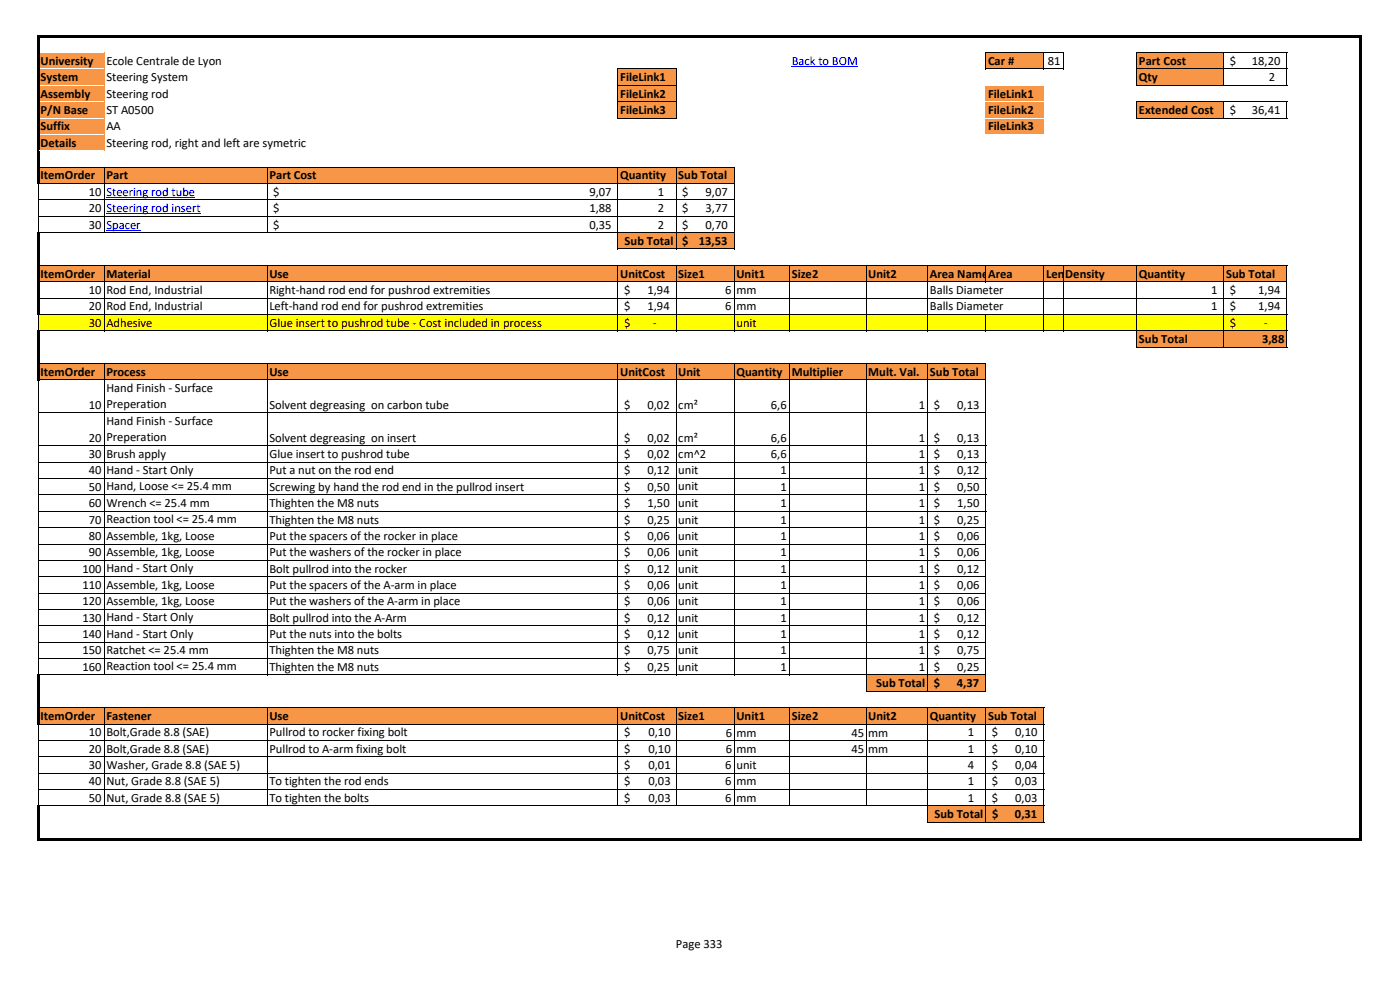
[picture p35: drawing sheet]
<svg xmlns="http://www.w3.org/2000/svg" width="297mm" height="210mm" viewBox="0 0 297 210" stroke-linecap="round" stroke-linejoin="round" font-family="sans-serif">
<defs><g id="words">
<g font-size="2.7">
<text x="8.6" y="13.8">University</text>
<text x="8.6" y="17.2">System</text>
<text x="22.6" y="13.8">Ecole Centrale de Lyon</text>
<text x="22.6" y="17.2">Steering System</text>
<text x="131.6" y="17.2">FileLink1</text>
<text x="209.6" y="13.8">Car #</text>
<text x="222.3" y="13.8">81</text>
<text x="241.6" y="13.8">Part Cost</text>
<text x="241.6" y="17.2">Qty</text>
<text x="260.9" y="13.8">$</text>
<text x="265.6" y="13.8">18,20</text>
<text x="269.2" y="17.2">2</text>
<text x="8.6" y="20.7">Assembly</text>
<text x="22.6" y="20.7">Steering rod</text>
<text x="131.6" y="20.7">FileLink2</text>
<text x="209.6" y="20.7">FileLink1</text>
<text x="8.6" y="24.2">P/N Base</text>
<text x="8.6" y="27.7">Suffix</text>
<text x="22.6" y="24.2">ST A0500</text>
<text x="22.6" y="27.7">AA</text>
<text x="131.6" y="24.2">FileLink3</text>
<text x="209.6" y="24.2">FileLink2</text>
<text x="209.6" y="27.7">FileLink3</text>
<text x="241.6" y="24.2">Extended Cost</text>
<text x="260.9" y="24.2">$</text>
<text x="265.6" y="24.2">36,41</text>
<text x="8.6" y="31.1">Details</text>
<text x="22.6" y="31.1">Steering rod, right and left are symetric</text>
<text x="8.6" y="38.1">ItemOrder</text>
<text x="18.8" y="41.5">10</text>
<text x="22.6" y="38.1">Part</text>
<text x="57.2" y="38.1">Part Cost</text>
<text x="58" y="41.5">$</text>
<text x="125" y="41.5">9,07</text>
<text x="131.6" y="38.1">Quantity</text>
<text x="139.6" y="41.5">1</text>
<text x="143.9" y="38.1">Sub Total</text>
<text x="144.7" y="41.5">$</text>
<text x="149.7" y="41.5">9,07</text>
<text x="18.8" y="45">20</text>
<text x="58" y="45">$</text>
<text x="125" y="45">1,88</text>
<text x="139.6" y="45">2</text>
<text x="144.7" y="45">$</text>
<text x="149.7" y="45">3,77</text>
<text x="18.8" y="48.5">30</text>
<text x="58" y="48.5">$</text>
<text x="125" y="48.5">0,35</text>
<text x="132.5" y="52">Sub Total</text>
<text x="139.6" y="48.5">2</text>
<text x="144.7" y="48.5">$</text>
<text x="144.8" y="52">$</text>
<text x="148.3" y="52">13,53</text>
<text x="149.7" y="48.5">0,70</text>
<text x="8.6" y="58.9">ItemOrder</text>
<text x="22.6" y="58.9">Material</text>
<text x="57.2" y="58.9">Use</text>
<text x="131.6" y="58.9">UnitCost</text>
<text x="143.9" y="58.9">Size1</text>
<text x="156.2" y="58.9">Unit1</text>
<text x="168" y="58.9">Size2</text>
<text x="184.2" y="58.9">Unit2</text>
<text x="197.3" y="58.9">Area Name</text>
<text x="209.6" y="58.9">Area</text>
<text x="221.9" y="58.9">Length</text>
<text x="226" y="58.9">Density</text>
<text x="241.6" y="58.9">Quantity</text>
<text x="260.1" y="58.9">Sub Total</text>
<text x="18.8" y="62.4">10</text>
<text x="18.8" y="65.8">20</text>
<text x="22.6" y="62.4">Rod End, Industrial</text>
<text x="22.6" y="65.8">Rod End, Industrial</text>
<text x="57.2" y="62.4">Right-hand rod end for pushrod extremities</text>
<text x="57.2" y="65.8">Left-hand rod end for pushrod extremities</text>
<text x="132.4" y="62.4">$</text>
<text x="132.4" y="65.8">$</text>
<text x="137.3" y="62.4">1,94</text>
<text x="137.3" y="65.8">1,94</text>
<text x="153.9" y="62.4">6</text>
<text x="153.9" y="65.8">6</text>
<text x="156.2" y="62.4">mm</text>
<text x="156.2" y="65.8">mm</text>
<text x="197.3" y="62.4">Balls Diameter</text>
<text x="197.3" y="65.8">Balls Diameter</text>
<text x="257" y="62.4">1</text>
<text x="257" y="65.8">1</text>
<text x="260.9" y="62.4">$</text>
<text x="260.9" y="65.8">$</text>
<text x="266.9" y="62.4">1,94</text>
<text x="266.9" y="65.8">1,94</text>
<text x="18.8" y="69.3">30</text>
<text x="22.6" y="69.3">Adhesive</text>
<text x="57.2" y="69.3">Glue insert to pushrod tube - Cost included in process</text>
<text x="132.4" y="69.3">$</text>
<text x="138.6" y="69.3">-</text>
<text x="156.2" y="69.3">unit</text>
<text x="260.9" y="69.3">$</text>
<text x="268.2" y="69.3">-</text>
<text x="241.6" y="72.8">Sub Total</text>
<text x="267.8" y="72.8">3,88</text>
<text x="8.6" y="79.7">ItemOrder</text>
<text x="22.6" y="79.7">Process</text>
<text x="22.6" y="83.2">Hand Finish - Surface</text>
<text x="57.2" y="79.7">Use</text>
<text x="131.6" y="79.7">UnitCost</text>
<text x="143.9" y="79.7">Unit</text>
<text x="156.2" y="79.7">Quantity</text>
<text x="168" y="79.7">Multiplier</text>
<text x="184.2" y="79.7">Mult. Val.</text>
<text x="197.3" y="79.7">Sub Total</text>
<text x="18.8" y="86.7">10</text>
<text x="22.6" y="86.6">Preperation</text>
<text x="57.2" y="86.7">Solvent degreasing on carbon tube</text>
<text x="132.4" y="86.7">$</text>
<text x="137.3" y="86.7">0,02</text>
<text x="143.9" y="86.7">cm²</text>
<text x="163.6" y="86.7">6,6</text>
<text x="194.9" y="86.7">1</text>
<text x="198.1" y="86.7">$</text>
<text x="203.1" y="86.7">0,13</text>
<text x="18.8" y="93.7">20</text>
<text x="22.6" y="90.1">Hand Finish - Surface</text>
<text x="22.6" y="93.6">Preperation</text>
<text x="57.2" y="93.7">Solvent degreasing on insert</text>
<text x="132.4" y="93.7">$</text>
<text x="137.3" y="93.7">0,02</text>
<text x="143.9" y="93.7">cm²</text>
<text x="163.6" y="93.7">6,6</text>
<text x="194.9" y="93.7">1</text>
<text x="198.1" y="93.7">$</text>
<text x="203.1" y="93.7">0,13</text>
<text x="18.8" y="97.2">30</text>
<text x="18.8" y="100.6">40</text>
<text x="22.6" y="97.1">Brush apply</text>
<text x="22.6" y="100.6">Hand - Start Only</text>
<text x="57.2" y="97.2">Glue insert to pushrod tube</text>
<text x="57.2" y="100.6">Put a nut on the rod end</text>
<text x="132.4" y="97.2">$</text>
<text x="132.4" y="100.6">$</text>
<text x="137.3" y="97.2">0,02</text>
<text x="137.3" y="100.6">0,12</text>
<text x="143.9" y="97.2">cm^2</text>
<text x="143.9" y="100.6">unit</text>
<text x="163.6" y="97.2">6,6</text>
<text x="165.6" y="100.6">1</text>
<text x="194.9" y="97.2">1</text>
<text x="194.9" y="100.6">1</text>
<text x="198.1" y="97.2">$</text>
<text x="198.1" y="100.6">$</text>
<text x="203.1" y="97.2">0,13</text>
<text x="203.1" y="100.6">0,12</text>
<text x="18.8" y="104.1">50</text>
<text x="18.8" y="107.6">60</text>
<text x="22.6" y="104">Hand, Loose &lt;= 25.4 mm</text>
<text x="22.6" y="107.5">Wrench &lt;= 25.4 mm</text>
<text x="57.2" y="104.1">Screwing by hand the rod end in the pullrod insert</text>
<text x="57.2" y="107.6">Thighten the M8 nuts</text>
<text x="132.4" y="104.1">$</text>
<text x="132.4" y="107.6">$</text>
<text x="137.3" y="104.1">0,50</text>
<text x="137.3" y="107.6">1,50</text>
<text x="143.9" y="104">unit</text>
<text x="143.9" y="107.6">unit</text>
<text x="165.6" y="104.1">1</text>
<text x="165.6" y="107.6">1</text>
<text x="194.9" y="104.1">1</text>
<text x="194.9" y="107.6">1</text>
<text x="198.1" y="104.1">$</text>
<text x="198.1" y="107.6">$</text>
<text x="203.1" y="104.1">0,50</text>
<text x="203.1" y="107.6">1,50</text>
<text x="18.8" y="111.1">70</text>
<text x="22.6" y="111">Reaction tool &lt;= 25.4 mm</text>
<text x="57.2" y="111.1">Thighten the M8 nuts</text>
<text x="132.4" y="111.1">$</text>
<text x="137.3" y="111.1">0,25</text>
<text x="143.9" y="111.1">unit</text>
<text x="165.6" y="111.1">1</text>
<text x="194.9" y="111.1">1</text>
<text x="198.1" y="111.1">$</text>
<text x="203.1" y="111.1">0,25</text>
<text x="18.8" y="114.5">80</text>
<text x="18.8" y="118">90</text>
<text x="22.6" y="114.5">Assemble, 1kg, Loose</text>
<text x="22.6" y="118">Assemble, 1kg, Loose</text>
<text x="57.2" y="114.5">Put the spacers of the rocker in place</text>
<text x="57.2" y="118">Put the washers of the rocker in place</text>
<text x="132.4" y="114.5">$</text>
<text x="132.4" y="118">$</text>
<text x="137.3" y="114.5">0,06</text>
<text x="137.3" y="118">0,06</text>
<text x="143.9" y="114.5">unit</text>
<text x="143.9" y="118">unit</text>
<text x="165.6" y="114.5">1</text>
<text x="165.6" y="118">1</text>
<text x="194.9" y="114.5">1</text>
<text x="194.9" y="118">1</text>
<text x="198.1" y="114.5">$</text>
<text x="198.1" y="118">$</text>
<text x="203.1" y="114.5">0,06</text>
<text x="203.1" y="118">0,06</text>
<text x="17.5" y="121.5">100</text>
<text x="17.5" y="125">110</text>
<text x="22.6" y="121.4">Hand - Start Only</text>
<text x="22.6" y="125">Assemble, 1kg, Loose</text>
<text x="57.2" y="121.5">Bolt pullrod into the rocker</text>
<text x="57.2" y="125">Put the spacers of the A-arm in place</text>
<text x="132.4" y="121.5">$</text>
<text x="132.4" y="125">$</text>
<text x="137.3" y="121.5">0,12</text>
<text x="137.3" y="125">0,06</text>
<text x="143.9" y="121.5">unit</text>
<text x="143.9" y="125">unit</text>
<text x="165.6" y="121.5">1</text>
<text x="165.6" y="125">1</text>
<text x="194.9" y="121.5">1</text>
<text x="194.9" y="125">1</text>
<text x="198.1" y="121.5">$</text>
<text x="198.1" y="125">$</text>
<text x="203.1" y="121.5">0,12</text>
<text x="203.1" y="125">0,06</text>
<text x="17.5" y="128.4">120</text>
<text x="17.5" y="131.9">130</text>
<text x="22.6" y="128.4">Assemble, 1kg, Loose</text>
<text x="22.6" y="131.8">Hand - Start Only</text>
<text x="57.2" y="128.4">Put the washers of the A-arm in place</text>
<text x="57.2" y="131.9">Bolt pullrod into the A-Arm</text>
<text x="132.4" y="128.4">$</text>
<text x="132.4" y="131.9">$</text>
<text x="137.3" y="128.4">0,06</text>
<text x="137.3" y="131.9">0,12</text>
<text x="143.9" y="128.4">unit</text>
<text x="143.9" y="131.9">unit</text>
<text x="165.6" y="128.4">1</text>
<text x="165.6" y="131.9">1</text>
<text x="194.9" y="128.4">1</text>
<text x="194.9" y="131.9">1</text>
<text x="198.1" y="128.4">$</text>
<text x="198.1" y="131.9">$</text>
<text x="203.1" y="128.4">0,06</text>
<text x="203.1" y="131.9">0,12</text>
<text x="17.5" y="135.4">140</text>
<text x="22.6" y="135.3">Hand - Start Only</text>
<text x="57.2" y="135.4">Put the nuts into the bolts</text>
<text x="132.4" y="135.4">$</text>
<text x="137.3" y="135.4">0,12</text>
<text x="143.9" y="135.4">unit</text>
<text x="165.6" y="135.4">1</text>
<text x="194.9" y="135.4">1</text>
<text x="198.1" y="135.4">$</text>
<text x="203.1" y="135.4">0,12</text>
<text x="17.5" y="138.8">150</text>
<text x="17.5" y="142.3">160</text>
<text x="22.6" y="138.8">Ratchet &lt;= 25.4 mm</text>
<text x="22.6" y="142.2">Reaction tool &lt;= 25.4 mm</text>
<text x="57.2" y="138.8">Thighten the M8 nuts</text>
<text x="57.2" y="142.3">Thighten the M8 nuts</text>
<text x="132.4" y="138.8">$</text>
<text x="132.4" y="142.3">$</text>
<text x="137.3" y="138.8">0,75</text>
<text x="137.3" y="142.3">0,25</text>
<text x="143.9" y="138.8">unit</text>
<text x="143.9" y="142.3">unit</text>
<text x="165.6" y="138.8">1</text>
<text x="165.6" y="142.3">1</text>
<text x="194.9" y="138.8">1</text>
<text x="194.9" y="142.3">1</text>
<text x="198.1" y="138.8">$</text>
<text x="198.1" y="142.3">$</text>
<text x="203.1" y="138.8">0,75</text>
<text x="203.1" y="142.3">0,25</text>
<text x="185.9" y="145.8">Sub Total</text>
<text x="198.1" y="145.8">$</text>
<text x="203" y="145.8">4,37</text>
<text x="8.6" y="152.7">ItemOrder</text>
<text x="22.6" y="152.7">Fastener</text>
<text x="57.2" y="152.7">Use</text>
<text x="131.6" y="152.7">UnitCost</text>
<text x="143.9" y="152.7">Size1</text>
<text x="156.2" y="152.7">Unit1</text>
<text x="168" y="152.7">Size2</text>
<text x="184.2" y="152.7">Unit2</text>
<text x="197.3" y="152.7">Quantity</text>
<text x="209.6" y="152.7">Sub Total</text>
<text x="18.8" y="156.2">10</text>
<text x="18.8" y="159.7">20</text>
<text x="22.6" y="156.2">Bolt,Grade 8.8 (SAE)</text>
<text x="22.6" y="159.7">Bolt,Grade 8.8 (SAE)</text>
<text x="57.2" y="156.2">Pullrod to rocker fixing bolt</text>
<text x="57.2" y="159.7">Pullrod to A-arm fixing bolt</text>
<text x="132.4" y="156.2">$</text>
<text x="132.4" y="159.7">$</text>
<text x="137.6" y="156.2">0,10</text>
<text x="137.6" y="159.7">0,10</text>
<text x="154" y="156.3">6</text>
<text x="154" y="159.8">6</text>
<text x="156.2" y="156.3">mm</text>
<text x="156.2" y="159.8">mm</text>
<text x="180.6" y="156.3">45</text>
<text x="180.6" y="159.8">45</text>
<text x="184.2" y="156.3">mm</text>
<text x="184.2" y="159.8">mm</text>
<text x="205.3" y="156.2">1</text>
<text x="205.3" y="159.7">1</text>
<text x="210.4" y="156.2">$</text>
<text x="210.4" y="159.7">$</text>
<text x="215.4" y="156.2">0,10</text>
<text x="215.4" y="159.7">0,10</text>
<text x="18.8" y="163.1">30</text>
<text x="18.8" y="166.6">40</text>
<text x="22.6" y="163.1">Washer, Grade 8.8 (SAE 5)</text>
<text x="22.6" y="166.6">Nut, Grade 8.8 (SAE 5)</text>
<text x="57.2" y="166.6">To tighten the rod ends</text>
<text x="132.4" y="163.1">$</text>
<text x="132.4" y="166.6">$</text>
<text x="137.6" y="163.1">0,01</text>
<text x="137.6" y="166.6">0,03</text>
<text x="153.9" y="163.1">6</text>
<text x="153.9" y="166.6">6</text>
<text x="156.2" y="163.1">unit</text>
<text x="156.2" y="166.6">mm</text>
<text x="205.3" y="163.1">4</text>
<text x="205.3" y="166.6">1</text>
<text x="210.4" y="163.1">$</text>
<text x="210.4" y="166.6">$</text>
<text x="215.4" y="163.1">0,04</text>
<text x="215.4" y="166.6">0,03</text>
<text x="18.8" y="170.1">50</text>
<text x="22.6" y="170.1">Nut, Grade 8.8 (SAE 5)</text>
<text x="57.2" y="170.1">To tighten the bolts</text>
<text x="132.4" y="170.1">$</text>
<text x="137.6" y="170.1">0,03</text>
<text x="153.9" y="170.1">6</text>
<text x="156.2" y="170.1">mm</text>
<text x="198.2" y="173.6">Sub Total</text>
<text x="205.3" y="170.1">1</text>
<text x="210.4" y="170.1">$</text>
<text x="210.5" y="173.6">$</text>
<text x="215.3" y="173.6">0,31</text>
<text x="215.4" y="170.1">0,03</text>
<text x="143.4" y="201.2">Page 333</text>
</g>
<g font-size="2.7" fill="#00f">
<text x="168" y="13.8">Back to BOM</text>
<text x="22.6" y="41.5">Steering rod tube</text>
<text x="22.6" y="45">Steering rod insert</text>
<text x="22.6" y="48.5">Spacer</text>
</g>
</g></defs>
<g fill="#f79646">
<path d="M8.2 11.1h13.9v3.5h-13.9z" fill-rule="evenodd"/>
<path d="M209.1 11.1h12.4v3.5h-12.4z" fill-rule="evenodd"/>
<path d="M241.1 11.1h18.6v3.5h-18.6z" fill-rule="evenodd"/>
<path d="M8.2 14.6h13.9v3.5h-13.9z" fill-rule="evenodd"/>
<path d="M131.1 14.6h12.3v3.5h-12.3z" fill-rule="evenodd"/>
<path d="M241.1 14.6h18.6v3.5h-18.6z" fill-rule="evenodd"/>
<path d="M8.2 18.1h13.9v7h-13.9z" fill-rule="evenodd"/>
<path d="M131.1 18.1h12.3v7h-12.3z" fill-rule="evenodd"/>
<path d="M209.1 18.1h12.4v7h-12.4z" fill-rule="evenodd"/>
<path d="M241.1 21.6h18.6v3.5h-18.6z" fill-rule="evenodd"/>
<path d="M8.2 25h13.9v3.5h-13.9z" fill-rule="evenodd"/>
<path d="M209.1 25h12.4v3.5h-12.4z" fill-rule="evenodd"/>
<path d="M8.2 28.5h13.9v3.5h-13.9z" fill-rule="evenodd"/>
<path d="M8.2 35.4h147.6v3.6h-147.6z" fill-rule="evenodd"/>
<path d="M131.1 49.3h24.7v3.5h-24.7z" fill-rule="evenodd"/>
</g>
<path d="M56.6 52.8h127.2v3.5h-127.2z" fill-rule="evenodd" fill="#fff"/>
<path d="M8.2 56.3h264.8v3.5h-264.8z" fill-rule="evenodd" fill="#f79646"/>
<path d="M8.2 66.7h264.8v3.5h-264.8z" fill-rule="evenodd" fill="#ff0"/>
<g fill="#f79646">
<path d="M241.1 70.2h31.9v3.5h-31.9z" fill-rule="evenodd"/>
<path d="M8.2 77.1h201v3.5h-201z" fill-rule="evenodd"/>
<path d="M183.7 143.2h25.5v3.5h-25.5z" fill-rule="evenodd"/>
<path d="M8.2 150.1h213.3v3.5h-213.3z" fill-rule="evenodd"/>
<path d="M196.8 170.9h24.7v3.5h-24.7z" fill-rule="evenodd"/>
</g>
<path d="M168 14.1h14M22.6 41.9h18.8M22.6 45.4h20M22.6 48.9h7.3" fill="none" stroke="#00f" stroke-width=".21"/>
<path d="M8.3 11h13.8v.3h-13.8z" fill-rule="evenodd" fill="#fff"/>
<path d="M209.2 11.2h16.4" fill="none" stroke="#000" stroke-width=".21"/>
<path d="M8.3 14.5h13.8v.2h-13.8z" fill-rule="evenodd" fill="#fff"/>
<path d="M131.2 14.6h12.3M209.2 14.6h16.4" fill="none" stroke="#000" stroke-width=".21"/>
<path d="M8.3 18h13.8v.2h-13.8z" fill-rule="evenodd" fill="#fff"/>
<path d="M131.2 18.1h12.3" fill="none" stroke="#000" stroke-width=".21"/>
<g fill="#fff">
<path d="M209.1 18h12.4v.2h-12.4z" fill-rule="evenodd"/>
<path d="M8.3 21.5h13.8v.2h-13.8z" fill-rule="evenodd"/>
</g>
<path d="M131.2 21.6h12.3" fill="none" stroke="#000" stroke-width=".21"/>
<path d="M209.1 21.5h12.4v.2h-12.4z" fill-rule="evenodd" fill="#fff"/>
<path d="M241.1 11v7.2M259.6 11.3v6.9M273 11.3v6.9" fill="none" stroke="#000" stroke-width=".21"/>
<path d="M8.3 24.9h13.8v.3h-13.8z" fill-rule="evenodd" fill="#fff"/>
<path d="M131.2 25h12.3" fill="none" stroke="#000" stroke-width=".21"/>
<g fill="#fff">
<path d="M209.1 24.9h12.4v.3h-12.4z" fill-rule="evenodd"/>
<path d="M8.3 28.4h13.8v.2h-13.8z" fill-rule="evenodd"/>
</g>
<g fill="none" stroke="#000" stroke-width=".21">
<path d="M131.1 14.5v10.7M143.4 14.7v10.5M209.1 11v3.7M221.5 11.3v3.4M225.5 11.3v3.4M241.3 11.2h31.8M241.3 14.6h31.8M241.3 18.1h31.8M8.1 39v10.2M22.1 35.6v13.9M56.7 35.6v13.9M131.1 35.6v17.3"/>
<path d="M143.4 35.6v17.3M155.7 35.6v17.3M241.1 21.5v3.7M241.3 21.6h31.8M241.3 25h31.8M259.6 21.7v3.5M273 21.7v3.5M8.3 59.8h13.7M22.1 56.4v13.9M56.7 56.4v13.9M131.1 56.4v13.9M143.4 56.4v13.9"/>
<path d="M155.7 56.4v13.9M167.5 56.4v13.9M183.7 56.4v13.9M196.8 56.4v13.9M209.1 56.4v3.5M221.5 56.4v13.9M225.5 56.4v13.9M241.1 56.4v17.4M259.6 56.4v17.4M273 56.4v17.4M8.1 66.8v3.3M8.3 63.2h13.7"/>
<path d="M22.1 77.2v17.3M56.7 77.2v17.3M131.1 77.2v17.3M143.4 77.2v17.3M155.7 77.2v20.7M167.5 77.2v34.6M183.7 77.2v17.3M196.8 77.2v69.6M209.1 66.8v3.5M209.1 77.2v69.6M8.1 80.7v62.4M8.2 87.6h13.8"/>
<path d="M8.2 94.6h147.4M8.2 98h13.8M8.3 80.6h13.7M22.1 94.7v48.4M22.2 98h108.8M56.7 94.7v3.2M56.7 98.1v45.2M131.1 94.7v17.1M131.2 98h65.5M143.4 94.7v17.1M155.7 98.1v13.7M155.9 94.6h11.5"/>
<path d="M167.6 94.6h29.1M183.7 94.7v17.1M8.2 101.5h13.8M8.2 105h13.8M8.2 108.5h13.8M8.2 111.9h13.8M8.2 115.4h13.8M8.2 118.9h13.8M22.2 101.5h108.8M22.2 105h108.8M22.2 108.5h108.8M131.1 112v31.3"/>
<path d="M131.2 101.5h65.5M131.2 105h65.5M131.2 108.5h65.5M143.4 112v31.3M155.7 112v31.3M167.5 112v31.3M183.7 112v34.8M8.2 122.3h13.8M8.2 125.8h13.8M8.2 129.3h13.8M8.2 132.8h13.8M8.2 136.2h13.8"/>
<path d="M8.2 139.7h13.8M8.1 153.7v17.2M8.3 143.2h13.7M22.1 150.2v3.3M22.1 153.7v17.4M56.7 150.2v3.3M56.7 153.7v17.4M131.1 150.2v3.3M131.1 153.7v17.4M143.4 150.2v3.3M143.4 153.7v17.4M155.7 150.2v3.3"/>
<path d="M155.7 153.7v17.4M167.5 150.2v3.3M167.5 153.7v17.4M183.7 150.2v3.3M183.7 153.7v17.4M196.8 150.2v3.3M196.8 153.7v20.8M209.1 150.2v3.3M209.1 153.7v17.2M221.5 150.2v3.3M221.5 153.7v17.2M8.3 171h188.4"/>
<path d="M209.1 171.1v3.4M221.5 171.1v3.4"/>
</g>
<g fill="#000">
<path d="M8.3 7.5h280.6v.4h-280.6z" fill-rule="evenodd"/>
<path d="M7.9 7.4h.4v31.6h-.4z" fill-rule="evenodd"/>
<path d="M7.9 49.2h.4v17.6h-.4z" fill-rule="evenodd"/>
<path d="M7.9 70.1h.4v10.6h-.4z" fill-rule="evenodd"/>
<path d="M288.4 7.9h.5v72.7h-.5z" fill-rule="evenodd"/>
<path d="M7.9 143.1h.4v10.6h-.4z" fill-rule="evenodd"/>
<path d="M288.4 80.6h.5v62.6h-.5z" fill-rule="evenodd"/>
<path d="M288.4 143.2h.5v10.4h-.5z" fill-rule="evenodd"/>
<path d="M7.9 170.8h.4v7.5h-.4z" fill-rule="evenodd"/>
<path d="M288.4 153.6h.5v17.3h-.5z" fill-rule="evenodd"/>
<path d="M288.4 170.9h.5v7.4h-.5z" fill-rule="evenodd"/>
</g>
<g fill="#fff">
<path d="M209.1 28.4h12.4v.2h-12.4z" fill-rule="evenodd"/>
<path d="M8.3 31.9h13.8v.2h-13.8z" fill-rule="evenodd"/>
</g>
<g fill="none" stroke="#000" stroke-width=".21">
<path d="M8.3 35.5h147.6M8.3 38.9h147.6M8.2 42.4h147.7M8.2 45.9h147.7M8.3 49.3h147.6M8.3 56.3h264.8M22.2 59.8h250.9M131.2 52.8h24.7M8.3 66.7h264.8M8.3 70.2h264.8M8.3 77.1h200.9M22.2 63.2h250.9"/>
<path d="M241.3 73.7h31.8M22.2 80.6h187M22.2 87.6h187M196.9 94.6h12.3M196.9 98h12.3M22.2 111.9h187M22.2 115.4h187M22.2 118.9h187M196.9 101.5h12.3M196.9 105h12.3M196.9 108.5h12.3M22.2 122.3h187"/>
<path d="M22.2 125.8h187M22.2 129.3h187M22.2 132.8h187M22.2 136.2h187M22.2 139.7h187M8.2 157.1h213.4M8.3 150.1h213.3M8.3 153.6h213.3M22 143.2h187.2M183.8 146.6h25.4M8.2 160.5h213.4M8.2 164h213.4"/>
<path d="M8.2 167.5h213.4M196.9 171h24.7M196.9 174.4h24.7"/>
</g>
<path d="M8.3 177.8h280.6v.5h-280.6z" fill-rule="evenodd" fill="#000"/>
<use href="#words"/>
</svg>
